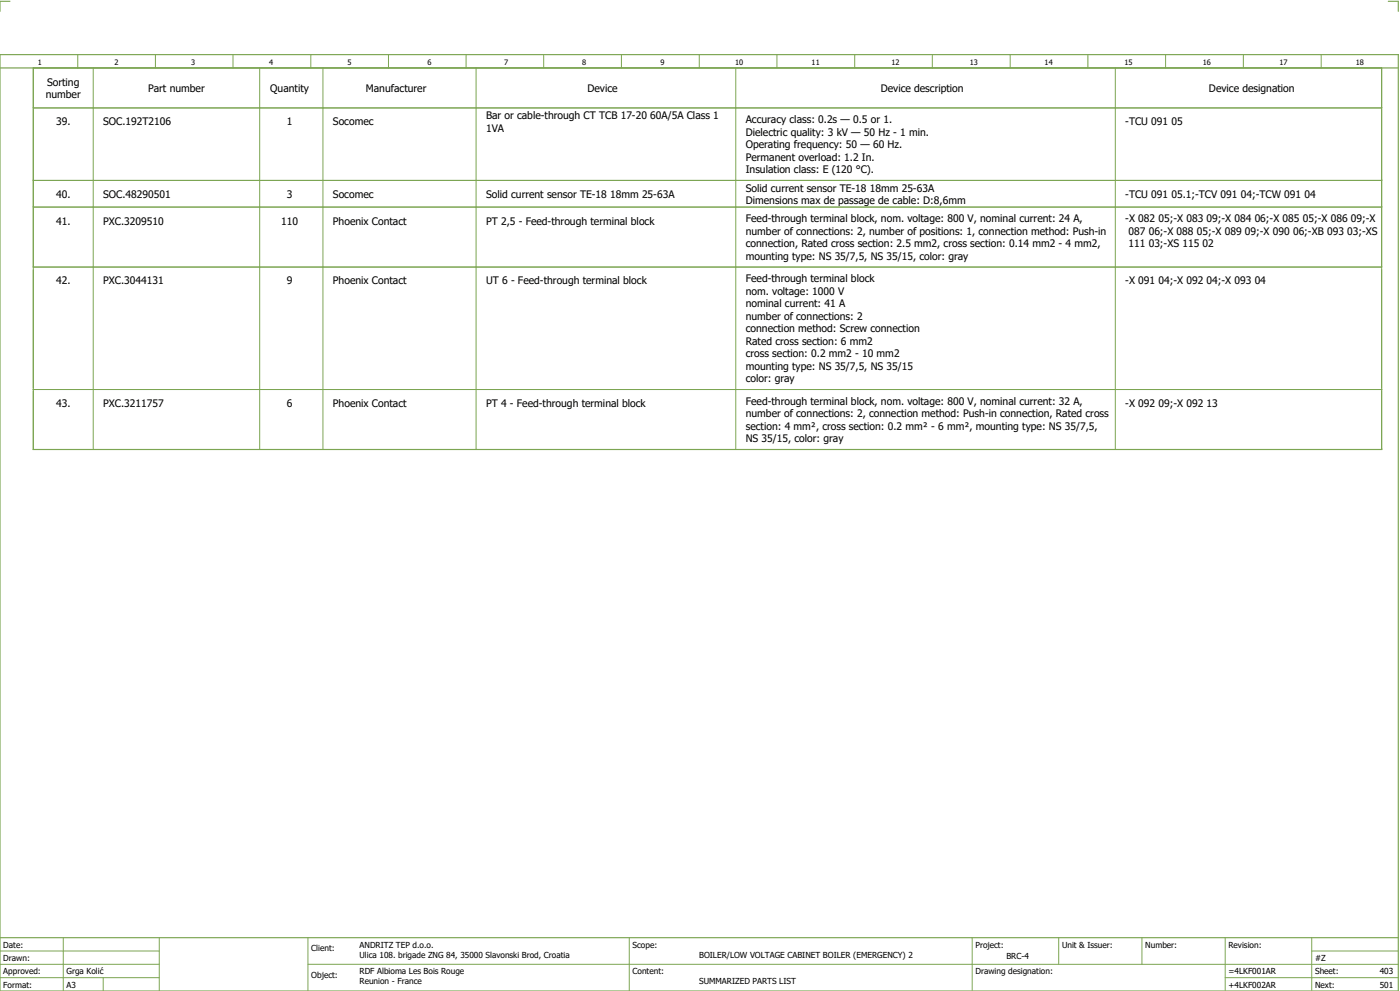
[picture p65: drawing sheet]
<svg xmlns="http://www.w3.org/2000/svg" width="421mm" height="297mm" viewBox="0 0 421 297" stroke-linecap="round" stroke-linejoin="round" font-family="sans-serif">
<defs><g id="words">
<g font-size="3.1">
<text x="13.7" y="29.5">number</text>
<text x="14.1" y="25.8">Sorting</text>
<text x="44.5" y="27.6">Part number</text>
<text x="81.2" y="27.6">Quantity</text>
<text x="109.9" y="27.6">Manufacturer</text>
<text x="176.5" y="27.6">Device</text>
<text x="264.5" y="27.6">Device description</text>
<text x="363.1" y="27.6">Device designation</text>
<text x="146" y="35.8">Bar or cable-through CT TCB 17-20 60A/5A Class 1</text>
<text x="16.8" y="37.6">39.</text>
<text x="31" y="37.6">SOC.192T2106</text>
<text x="86.2" y="37.6">1</text>
<text x="100" y="37.6">Socomec</text>
<text x="146" y="39.5">1VA</text>
<text x="224" y="37">Accuracy class: 0.2s — 0.5 or 1.</text>
<text x="224" y="40.8">Dielectric quality: 3 kV — 50 Hz - 1 min.</text>
<text x="338" y="37.6">-TCU 091 05</text>
<text x="224" y="44.5">Operating frequency: 50 — 60 Hz.</text>
<text x="224" y="48.3">Permanent overload: 1.2 In.</text>
<text x="224" y="52">Insulation class: E (120 °C).</text>
<text x="16.8" y="59.4">40.</text>
<text x="31" y="59.4">SOC.48290501</text>
<text x="86.2" y="59.4">3</text>
<text x="100" y="59.4">Socomec</text>
<text x="146" y="59.4">Solid current sensor TE-18 18mm 25-63A</text>
<text x="224" y="57.5">Solid current sensor TE-18 18mm 25-63A</text>
<text x="338" y="59.4">-TCU 091 05.1;-TCV 091 04;-TCW 091 04</text>
<text x="224" y="61.3">Dimensions max de passage de cable: D:8,6mm</text>
<text x="16.8" y="67.4">41.</text>
<text x="31" y="67.4">PXC.3209510</text>
<text x="84.5" y="67.4">110</text>
<text x="100" y="67.4">Phoenix Contact</text>
<text x="146" y="67.4">PT 2,5 - Feed-through terminal block</text>
<text x="224" y="66.8">Feed-through terminal block, nom. voltage: 800 V, nominal current: 24 A,</text>
<text x="224" y="70.5">number of connections: 2, number of positions: 1, connection method: Push-in</text>
<text x="338" y="66.8">-X 082 05;-X 083 09;-X 084 06;-X 085 05;-X 086 09;-X</text>
<text x="339" y="70.5">087 06;-X 088 05;-X 089 09;-X 090 06;-XB 093 03;-XS</text>
<text x="224" y="74.3">connection, Rated cross section: 2.5 mm2, cross section: 0.14 mm2 - 4 mm2,</text>
<text x="339" y="74.3">111 03;-XS 115 02</text>
<text x="224" y="78">mounting type: NS 35/7,5, NS 35/15, color: gray</text>
<text x="16.8" y="85.4">42.</text>
<text x="31" y="85.4">PXC.3044131</text>
<text x="86.2" y="85.4">9</text>
<text x="100" y="85.4">Phoenix Contact</text>
<text x="146" y="85.4">UT 6 - Feed-through terminal block</text>
<text x="224" y="84.8">Feed-through terminal block</text>
<text x="224" y="88.5">nom. voltage: 1000 V</text>
<text x="338" y="85.4">-X 091 04;-X 092 04;-X 093 04</text>
<text x="224" y="92.3">nominal current: 41 A</text>
<text x="224" y="96">number of connections: 2</text>
<text x="224" y="99.8">connection method: Screw connection</text>
<text x="224" y="103.5">Rated cross section: 6 mm2</text>
<text x="224" y="107.3">cross section: 0.2 mm2 - 10 mm2</text>
<text x="224" y="111">mounting type: NS 35/7,5, NS 35/15</text>
<text x="224" y="114.8">color: gray</text>
<text x="16.8" y="122.1">43.</text>
<text x="31" y="122.1">PXC.3211757</text>
<text x="86.2" y="122.1">6</text>
<text x="100" y="122.1">Phoenix Contact</text>
<text x="146" y="122.1">PT 4 - Feed-through terminal block</text>
<text x="224" y="121.5">Feed-through terminal block, nom. voltage: 800 V, nominal current: 32 A,</text>
<text x="224" y="125.3">number of connections: 2, connection method: Push-in connection, Rated cross</text>
<text x="338" y="122.1">-X 092 09;-X 092 13</text>
<text x="224" y="129">section: 4 mm², cross section: 0.2 mm² - 6 mm², mounting type: NS 35/7,5,</text>
<text x="224" y="132.8">NS 35/15, color: gray</text>
</g>
<g font-size="2.5">
<text x="1" y="284.4">Date:</text>
<text x="93.5" y="285.4">Client:</text>
<text x="108" y="284.4">ANDRITZ TEP d.o.o.</text>
<text x="108" y="287.4">Ulica 108. brigade ZNG 84, 35000 Slavonski Brod, Croatia</text>
<text x="190" y="284.4">Scope:</text>
<text x="210" y="287.4">BOILER/LOW VOLTAGE CABINET BOILER (EMERGENCY) 2</text>
<text x="293" y="284.4">Project:</text>
<text x="302.3" y="287.9">BRC-4</text>
<text x="319" y="284.4">Unit &amp; Issuer:</text>
<text x="344" y="284.4">Number:</text>
<text x="369" y="284.4">Revision:</text>
<text x="1" y="288.4">Drawn:</text>
<text x="1" y="292.4">Approved:</text>
<text x="20" y="292.4">Grga Kolić</text>
<text x="93.5" y="293.4">Object:</text>
<text x="108" y="292.4">RDF Albioma Les Bois Rouge</text>
<text x="190" y="292.4">Content:</text>
<text x="293" y="292.4">Drawing designation:</text>
<text x="369" y="292.4">=4LKF001AR</text>
<text x="395" y="292.4">Sheet:</text>
<text x="395" y="288.4">#Z</text>
<text x="414.4" y="292.4">403</text>
<text x="1" y="296.4">Format:</text>
<text x="20" y="296.4">A3</text>
<text x="108" y="295.4">Reunion - France</text>
<text x="210" y="295.4">SUMMARIZED PARTS LIST</text>
<text x="369" y="296.4">+4LKF002AR</text>
<text x="395" y="296.4">Next:</text>
<text x="414.4" y="296.4">501</text>
</g>
<g font-size="2.2">
<text x="11.4" y="19.4">1</text>
<text x="34.4" y="19.4">2</text>
<text x="57.4" y="19.4">3</text>
<text x="80.9" y="19.4">4</text>
<text x="104.4" y="19.4">5</text>
<text x="128.4" y="19.4">6</text>
<text x="151.4" y="19.4">7</text>
<text x="174.9" y="19.4">8</text>
<text x="198.4" y="19.4">9</text>
<text x="220.8" y="19.4">10</text>
<text x="243.8" y="19.4">11</text>
<text x="267.8" y="19.4">12</text>
<text x="291.3" y="19.4">13</text>
<text x="313.8" y="19.4">14</text>
<text x="337.8" y="19.4">15</text>
<text x="361.3" y="19.4">16</text>
<text x="384.3" y="19.4">17</text>
<text x="407.3" y="19.4">18</text>
</g>
</g></defs>
<g fill="none" stroke="#7ca552" stroke-width=".35">
<path d="M0 16.4h420v281h-420zM3 .4h-3v3M417 .4h3v3M0 20.4h420M10 20.4v12M10 32.9v21M415 20.4v12M415 32.9v21M10 54.3v7.7M415 54.3v7.7M10 62.6v17.3M415 62.6v17.3"/>
<path d="M10 81v35.4M415 81v35.4M10 117.3v17.4M415 117.3v17.4M10 134.9h405M0 281.4h420"/>
</g>
<g fill="none" stroke="#7ca552" stroke-width=".3">
<path d="M23.4 16.5v4M46.7 16.4v4M70 16.4v4M93.4 16.4v4M116.7 16.5v4M140 16.4v4M163.3 16.4v4M186.7 16.4v4M210 16.4v4M233.4 16.4v4M256.7 16.4v4M280 16.5v4"/>
<path d="M303.4 16.4v4M326.8 16.4v4M350.1 16.4v4M373.5 16.4v4M396.8 16.4v4M10 32.4h405M10 20.4h405v114.5h-405zM28 20.4v114.5M78 20.4v114.5M97 20.4v114.5M143 20.4v114.5M221 20.4v114.5"/>
<path d="M335 20.4v114.5M10 54.1h405M10 62.1h405M10 80.1h405M10 116.9h405M0 285.4h47.8M0 293.4h47.8M19 281.4v16M31 293.4v4M47.8 281.4v16M47.8 289.4h-47.8M92.5 281.4v16"/>
<path d="M92.5 289.4h327.5M189 281.4v16M292 281.4v15.8M318 281.4v8M343 281.4v8M368 281.4v15.8M368 293.4h52M394 285.4h26M394 281.4v15.8"/>
</g>
<use href="#words"/>
</svg>
